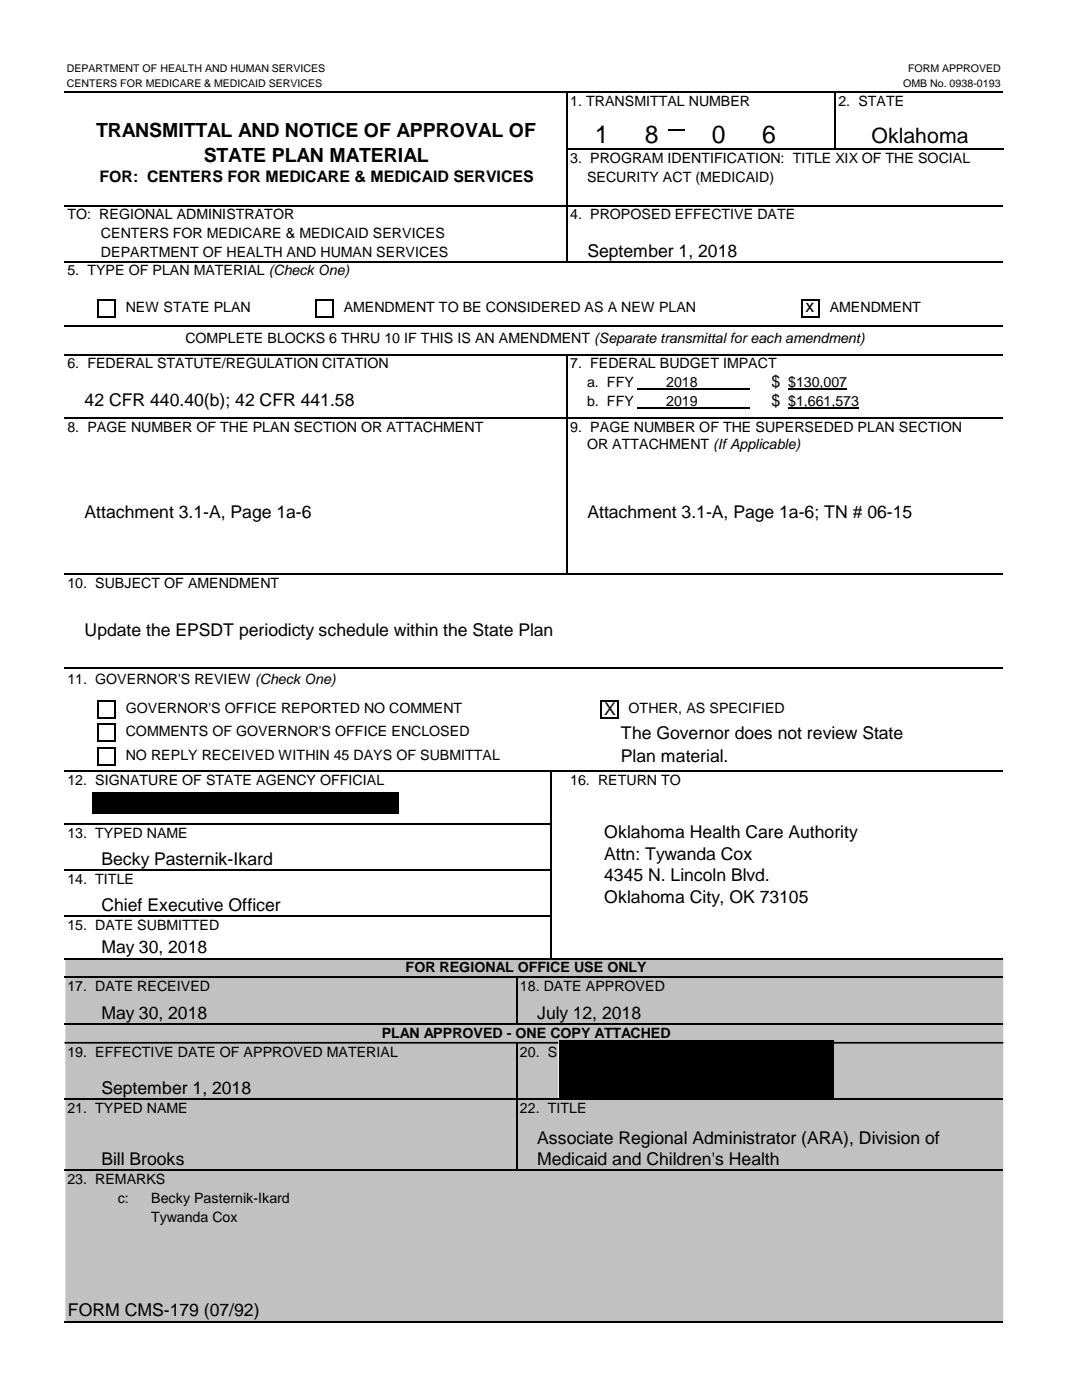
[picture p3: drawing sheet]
<svg xmlns="http://www.w3.org/2000/svg" width="216mm" height="279mm" viewBox="0 0 216 279" stroke-linecap="round" stroke-linejoin="round" font-family="sans-serif">
<defs><g id="words">
<g font-size="5">
<text x="118.7" y="28.4">1</text>
<text x="128.7" y="28.4">8</text>
<text x="142.1" y="28.4">0</text>
<text x="152.1" y="28.4">6</text>
</g>
<text font-size="4.2" x="173.9" y="28.4">Oklahoma</text>
<g font-size="3.9">
<text x="19.2" y="27.4">TRANSMITTAL AND NOTICE OF APPROVAL OF</text>
<text x="40.6" y="32.4">STATE PLAN MATERIAL</text>
</g>
<g font-size="3.5">
<text x="117.2" y="51.3">September 1, 2018</text>
<text x="160.7" y="62.2">x</text>
<text x="16.9" y="81.1">42 CFR 440.40(b); 42 CFR 441.58</text>
<text x="16.9" y="103.3">Attachment 3.1-A, Page 1a-6</text>
<text x="117.2" y="103.3">Attachment 3.1-A, Page 1a-6; TN # 06-15</text>
<text x="16.9" y="126.9">Update the EPSDT periodicty schedule within the State Plan</text>
<text x="120.6" y="142.7">X</text>
<text x="123.9" y="147.4">The Governor does not review State</text>
<text x="123.9" y="152.1">Plan material.</text>
<text x="120.6" y="167.2">Oklahoma Health Care Authority</text>
<text x="20.2" y="172.6">Becky Pasternik-Ikard</text>
<text x="120.6" y="171.5">Attn: Tywanda Cox</text>
<text x="120.6" y="175.9">4345 N. Lincoln Blvd.</text>
<text x="20.2" y="181.8">Chief Executive Officer</text>
<text x="120.6" y="180.3">Oklahoma City, OK 73105</text>
<text x="20.2" y="190.3">May 30, 2018</text>
<text x="20.2" y="203.3">May 30, 2018</text>
<text x="107.2" y="203.3">July 12, 2018</text>
<text x="20.2" y="218.4">September 1, 2018</text>
<text x="20.2" y="232.6">Bill Brooks</text>
<text x="107.2" y="228.2">Associate Regional Administrator (ARA), Division of</text>
<text x="107.2" y="232.6">Medicaid and Children's Health</text>
<text x="13.5" y="262.7">FORM CMS-179 (07/92)</text>
</g>
<g font-size="3.2">
<text x="19.9" y="36.2">FOR: CENTERS FOR MEDICARE &amp; MEDICAID SERVICES</text>
<text x="154" y="77.3">$ $130,007</text>
<text x="154" y="81.1">$ $1,661,573</text>
</g>
<g font-size="2.8">
<text x="113.8" y="21.2">1. TRANSMITTAL NUMBER</text>
<text x="167.3" y="21.2">2. STATE</text>
<text x="113.8" y="32.5">3. PROGRAM IDENTIFICATION: TITLE XIX OF THE SOCIAL</text>
<text x="117.1" y="36.2">SECURITY ACT (MEDICAID)</text>
<text x="13.5" y="43.8">TO: REGIONAL ADMINISTRATOR</text>
<text x="20.2" y="47.5">CENTERS FOR MEDICARE &amp; MEDICAID SERVICES</text>
<text x="113.8" y="43.8">4. PROPOSED EFFECTIVE DATE</text>
<text x="20.2" y="51.3">DEPARTMENT OF HEALTH AND HUMAN SERVICES</text>
<text x="13.5" y="54.9">5. TYPE OF PLAN MATERIAL (Check One)</text>
<text x="25.1" y="62.2">NEW STATE PLAN</text>
<text x="68.6" y="62.2">AMENDMENT TO BE CONSIDERED AS A NEW PLAN</text>
<text x="165.6" y="62.2">AMENDMENT</text>
<text x="37" y="68.5">COMPLETE BLOCKS 6 THRU 10 IF THIS IS AN AMENDMENT (Separate transmittal for each amendment)</text>
<text x="13.5" y="73.5">6. FEDERAL STATUTE/REGULATION CITATION</text>
<text x="113.8" y="73.5">7. FEDERAL BUDGET IMPACT</text>
<text x="117.1" y="77.3">a. FFY</text>
<text x="132.9" y="77.3">2018</text>
<text x="117.1" y="81.1">b. FFY</text>
<text x="132.9" y="81.1">2019</text>
<text x="13.5" y="86.1">8. PAGE NUMBER OF THE PLAN SECTION OR ATTACHMENT</text>
<text x="113.8" y="86.1">9. PAGE NUMBER OF THE SUPERSEDED PLAN SECTION</text>
<text x="117.1" y="89.7">OR ATTACHMENT (If Applicable)</text>
<text x="13.5" y="117.3">10. SUBJECT OF AMENDMENT</text>
<text x="13.5" y="136.6">11. GOVERNOR'S REVIEW (Check One)</text>
<text x="25.1" y="142.2">GOVERNOR'S OFFICE REPORTED NO COMMENT</text>
<text x="125.4" y="142.2">OTHER, AS SPECIFIED</text>
<text x="25.1" y="146.9">COMMENTS OF GOVERNOR'S OFFICE ENCLOSED</text>
<text x="25.1" y="151.6">NO REPLY RECEIVED WITHIN 45 DAYS OF SUBMITTAL</text>
<text x="13.5" y="156.7">12. SIGNATURE OF STATE AGENCY OFFICIAL</text>
<text x="113.8" y="156.7">16. RETURN TO</text>
<text x="13.5" y="167.2">13. TYPED NAME</text>
<text x="13.5" y="176.4">14. TITLE</text>
<text x="13.5" y="185.6">15. DATE SUBMITTED</text>
<text x="13.5" y="197.8">17. DATE RECEIVED</text>
<text x="80.9" y="194.1">FOR REGIONAL OFFICE USE ONLY</text>
<text x="103.8" y="197.8">18. DATE APPROVED</text>
<text x="76.2" y="207.1">PLAN APPROVED - ONE COPY ATTACHED</text>
<text x="13.5" y="210.9">19. EFFECTIVE DATE OF APPROVED MATERIAL</text>
<text x="103.8" y="210.9">20. S</text>
<text x="13.5" y="222.2">21. TYPED NAME</text>
<text x="103.8" y="222.2">22. TITLE</text>
<text x="13.5" y="236.3">23. REMARKS</text>
<text x="23.5" y="240.1">c:</text>
<text x="30.2" y="240.1">Becky Pasternik-Ikard</text>
<text x="30.2" y="243.9">Tywanda Cox</text>
</g>
<g font-size="2.1">
<text x="13.3" y="14.4">DEPARTMENT OF HEALTH AND HUMAN SERVICES</text>
<text x="13.3" y="17.4">CENTERS FOR MEDICARE &amp; MEDICAID SERVICES</text>
<text x="180.2" y="17.4">OMB No. 0938-0193</text>
<text x="181.2" y="14.4">FORM APPROVED</text>
</g>
</g></defs>
<path d="M13 191.3v72.5h187.2v-72.5zM111.4 207.8h54.8v11.4h-54.8z" fill="#c1c1c1"/>
<path d="M127.3 77.7h22.3M157.3 77.7h11.7M127.3 81.5h22.3M157.3 81.5h14.1" fill="none" stroke="#000" stroke-width=".21"/>
<g fill="none" stroke="#000" stroke-width=".34">
<path d="M12.9 18.4h187.3M113.2 18.6v33.9M166.7 18.6v11.3M113.4 29.7h86.8M133.3 26h3.4M12.9 41h187.3M12.9 52.3h187.3M19.6 59.7v3.7M19.7 59.9h3.4M63 59.7v3.7M63.2 59.9h3.3M160 59.7v3.7"/>
<path d="M160.2 59.9h3.3M12.9 65h187.3M12.9 70.8h187.3M19.7 63.2h3.4M22.9 60v3.4M63.2 63.2h3.3M66.4 60v3.4M113.2 71v43.7M160.2 63.2h3.3M163.4 60v3.4M12.9 83.4h187.3M12.9 114.6h187.3"/>
<path d="M12.9 133.4h187.3M19.6 139.7v3.7M19.7 139.8h3.4M22.9 140v3.4M119.9 139.7v3.7M120.1 139.8h3.3M123.2 140v3.4M12.9 153.9h187.3M19.6 144.4v3.7M19.6 149.1v3.7M19.7 143.2h3.4M19.7 144.5h3.4"/>
<path d="M19.7 147.9h3.4M19.7 149.2h3.4M19.7 152.6h3.4M22.9 144.7v3.4M22.9 149.4v3.4M109.9 154.1v37.4M120.1 143.2h3.3M12.9 164.5h97.1M12.9 173.7h97.1M12.9 182.8h97.1M12.9 191.3h187.3M12.9 195.1h187.3"/>
<path d="M103.2 195.2v9.3M12.9 204.3h187.3M12.9 219.4h187.3M103.2 208.3v25.5M12.9 233.6h187.3M12.9 263.7h187.3"/>
</g>
<g fill="#000">
<path d="M18.4 158.1h61.2v4.2h-61.2zM111.6 207.6h54.8v11.5h-54.8z"/>
<path d="M166.2 207.9v.4h34v-.4zM12.9 207.9v.4h98.5v-.4z"/>
</g>
<use href="#words"/>
</svg>
